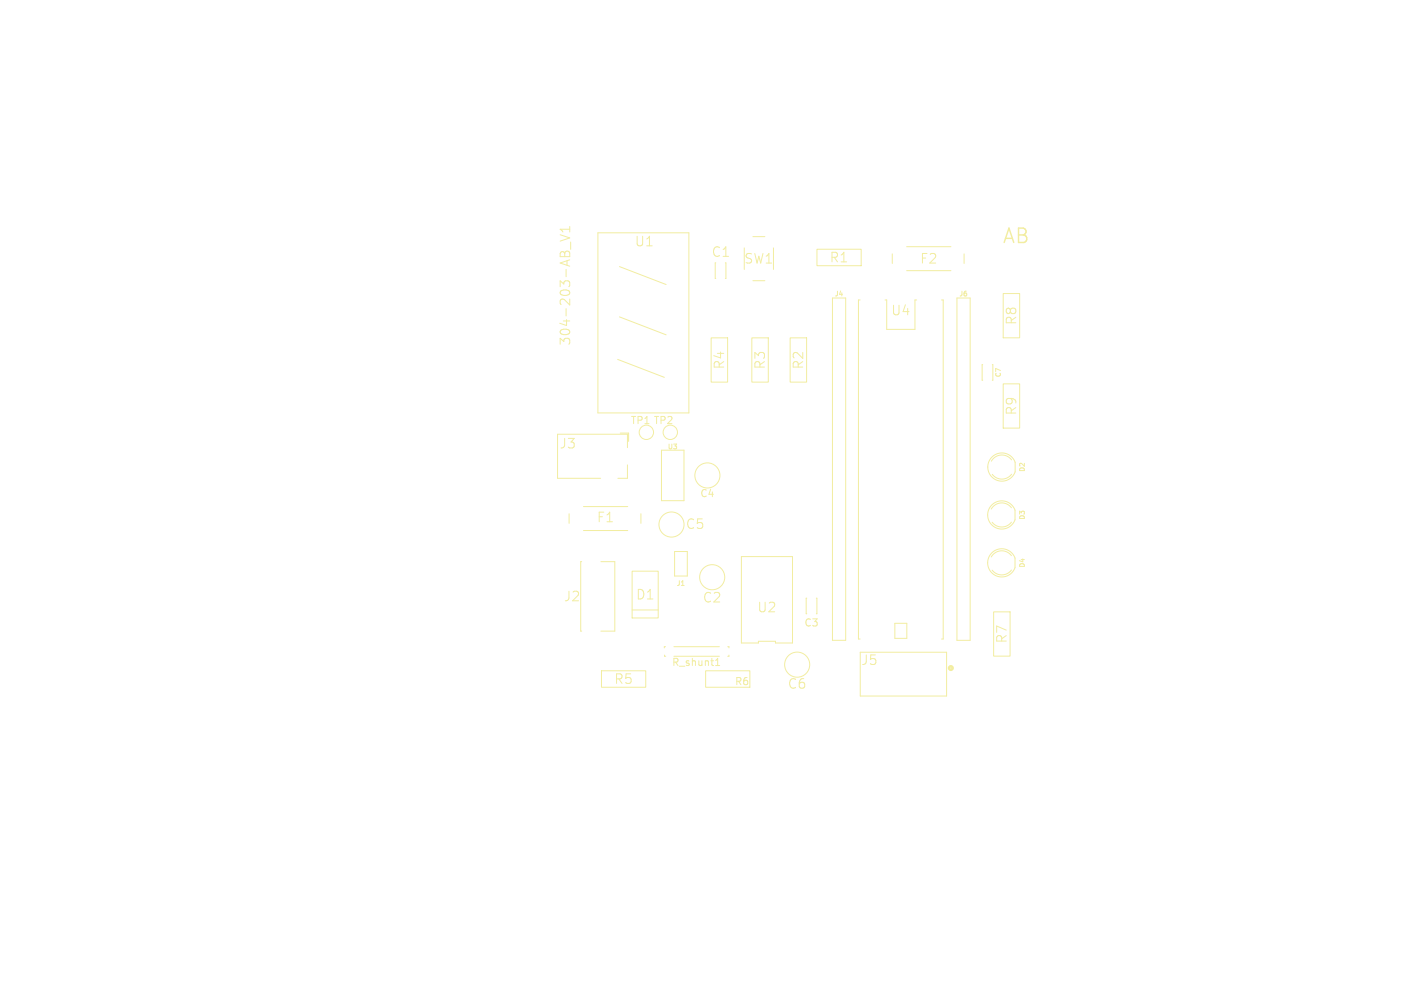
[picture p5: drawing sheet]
<svg xmlns="http://www.w3.org/2000/svg" width="297mm" height="210mm" viewBox="0 0 297 210" stroke-linecap="round" stroke-linejoin="round" font-family="sans-serif">
<defs><g id="words">
<text font-size="4.2" fill="#f2eda1" x="209.2" y="51">AB</text>
<g font-size="2.8" fill="#f2eda1">
<text x="132.6" y="51.6">U1</text>
<text x="148.6" y="53.8">C1</text>
<text x="155.4" y="55.2">SW1</text>
<text x="173.3" y="55">R1</text>
<text x="192.2" y="55.2">F2</text>
<text x="186.1" y="66">U4</text>
<text x="212.5" y="67.9" transform="rotate(-90 212.5 67.9)">R8</text>
<text x="119.2" y="72.3" transform="rotate(-90 119.2 72.3)">304-203-AB_V1</text>
<text x="151.5" y="77.1" transform="rotate(-90 151.5 77.1)">R4</text>
<text x="160" y="77.1" transform="rotate(-90 160 77.1)">R3</text>
<text x="168" y="77.1" transform="rotate(-90 168 77.1)">R2</text>
<text x="212.5" y="86.7" transform="rotate(-90 212.5 86.7)">R9</text>
<text x="116.8" y="93.8">J3</text>
<text x="124.6" y="109.2">F1</text>
<text x="143.2" y="110.6">C5</text>
<text x="117.7" y="125.7">J2</text>
<text x="132.8" y="125.4">D1</text>
<text x="146.8" y="126">C2</text>
<text x="158.1" y="128">U2</text>
<text x="210.5" y="134.3" transform="rotate(-90 210.5 134.3)">R7</text>
<text x="128.3" y="143">R5</text>
<text x="164.5" y="144">C6</text>
<text x="179.8" y="139">J5</text>
</g>
<g font-size="2.1" fill="#f2eda1">
<text x="131.7" y="88.7">TP1 TP2</text>
<text x="146.2" y="104">C4</text>
<text x="167.9" y="131">C3</text>
<text x="140.3" y="139.2">R_shunt1</text>
<text x="153.4" y="143.2">R6</text>
</g>
<g font-size="1.4" fill="#f2eda1">
<text x="174.3" y="62.1">J4</text>
<text x="200.3" y="62.1">J6</text>
<text x="209.2" y="78.9" transform="rotate(-90 209.2 78.9)">C7</text>
<text x="139.4" y="94">U3</text>
<text x="214.2" y="98.6" transform="rotate(-90 214.2 98.6)">D2</text>
<text x="214.2" y="108.6" transform="rotate(-90 214.2 108.6)">D3</text>
<text x="214.2" y="118.6" transform="rotate(-90 214.2 118.6)">D4</text>
<text x="141.2" y="122.5">J1</text>
</g>
</g></defs>
<g fill="none" stroke="#f2eda1" stroke-width=".21">
<path d="M117 49l2 .7-2 .6M119 47.3v1.1M119 47.9h-2l.6 .5M119.2 50.5v1.5M124.9 48.6h19v37.6h-19zM129.4 55.7l9.7 3.7M149.5 54.9h-.1v3.2h.1M151.5 54.9h.1v3.2h-.1M155.5 51.8v4.5M157.2 58.6h2.5M157.2 49.4h2.5M161.5 51.8v3.7"/>
<path d="M170.6 52h9.3v3.5h-9.3zM186.4 53v2M189.4 51.5h9.2M189.4 56.5h9.2M201.4 53v2M129 75l9.8 3.8M129.4 66.2l9.7 3.7M148.5 70.5h3.5v9.3h-3.5zM157 70.5h3.5v9.3h-3.5zM165 70.5h3.5v9.3h-3.5zM173.9 62.2h2.7v71.5h-2.7zM179.6 62.6h-.3v70.8h.3"/>
<path d="M184.9 62.6h.3v6.2h5.9v-6.2h.3M196.6 62.6h.4v70.8h-.4M199.9 62.2h2.7v71.5h-2.7zM205.2 76.1h-.1v3.3h.2M207.2 76.1h.2v3.3h-.2M209.5 61.3h3.5v9.2h-3.5zM129.5 90.4h1.8v1.8M131 93.5v-2.8h-14.6v9.2h9.1M131 97.1v2.8h-2M138.2 94h4.7v10.5h-4.7zM209.5 80.1h3.5v9.3h-3.5zM211.3 96a2.52 2.52 0 0 0-4.2 .3"/>
<path d="M211.3 99a2.52 2.52 0 0 1-4.1 0M118.9 107.3v2M121.5 117.3h-.2v14.5h.2M121.9 105.8h9.2M121.9 110.8h9.2M125.5 117.3h2.9v14.5h-2.9M132 119.2h5.5v9.8h-5.5zM133.9 107.3v2M140.9 115.1h2.7v5.2h-2.7zM154.8 116.2h10.7v18h-3.5v-.3h-3.6v.3h-3.6zM211.3 106a2.52 2.52 0 0 0-4.3 .3M211.3 109a2.52 2.52 0 0 1-4.1 0"/>
<path d="M211.3 116a2.52 2.52 0 0 0-4.3 .3M211.3 119a2.52 2.52 0 0 1-4.1 0M132 127.3h5.5M138.8 136.8v.2h.2M139 135h-.3v.3M140.7 135h9.5M140.7 137h9.5M149.5 138.9h.8M149.5 137.9l.4-.5v1.5M152 135h.2v.3M152.2 136.8v.2h-.2M168.5 124.9h-.1v3.2h.1"/>
<path d="M170.5 124.9h.1v3.2h-.1M179.7 136.2h18v9.1h-18zM186.9 130.1h2.5v3.2h-2.5zM207.5 127.7h3.5v9.3h-3.5zM125.6 140h9.3v3.5h-9.3zM147.4 140h9.2v3.5h-9.2z"/>
<circle cx="135" cy="90.2" r="1.5"/>
<circle cx="140" cy="90.2" r="1.5"/>
<circle cx="147.7" cy="99.2" r="2.62"/>
<circle cx="209.3" cy="97.5" r="2.95"/>
<circle cx="140.2" cy="109.5" r="2.62"/>
<circle cx="209.2" cy="117.5" r="2.95"/>
<circle cx="209.2" cy="107.5" r="2.95"/>
<circle cx="148.7" cy="120.5" r="2.62"/>
<circle cx="166.5" cy="138.7" r="2.62"/>
</g>
<circle cx="198.6" cy="139.5" r=".38" fill="none" stroke="#f2eda1" stroke-width=".51"/>
<use href="#words"/>
</svg>
